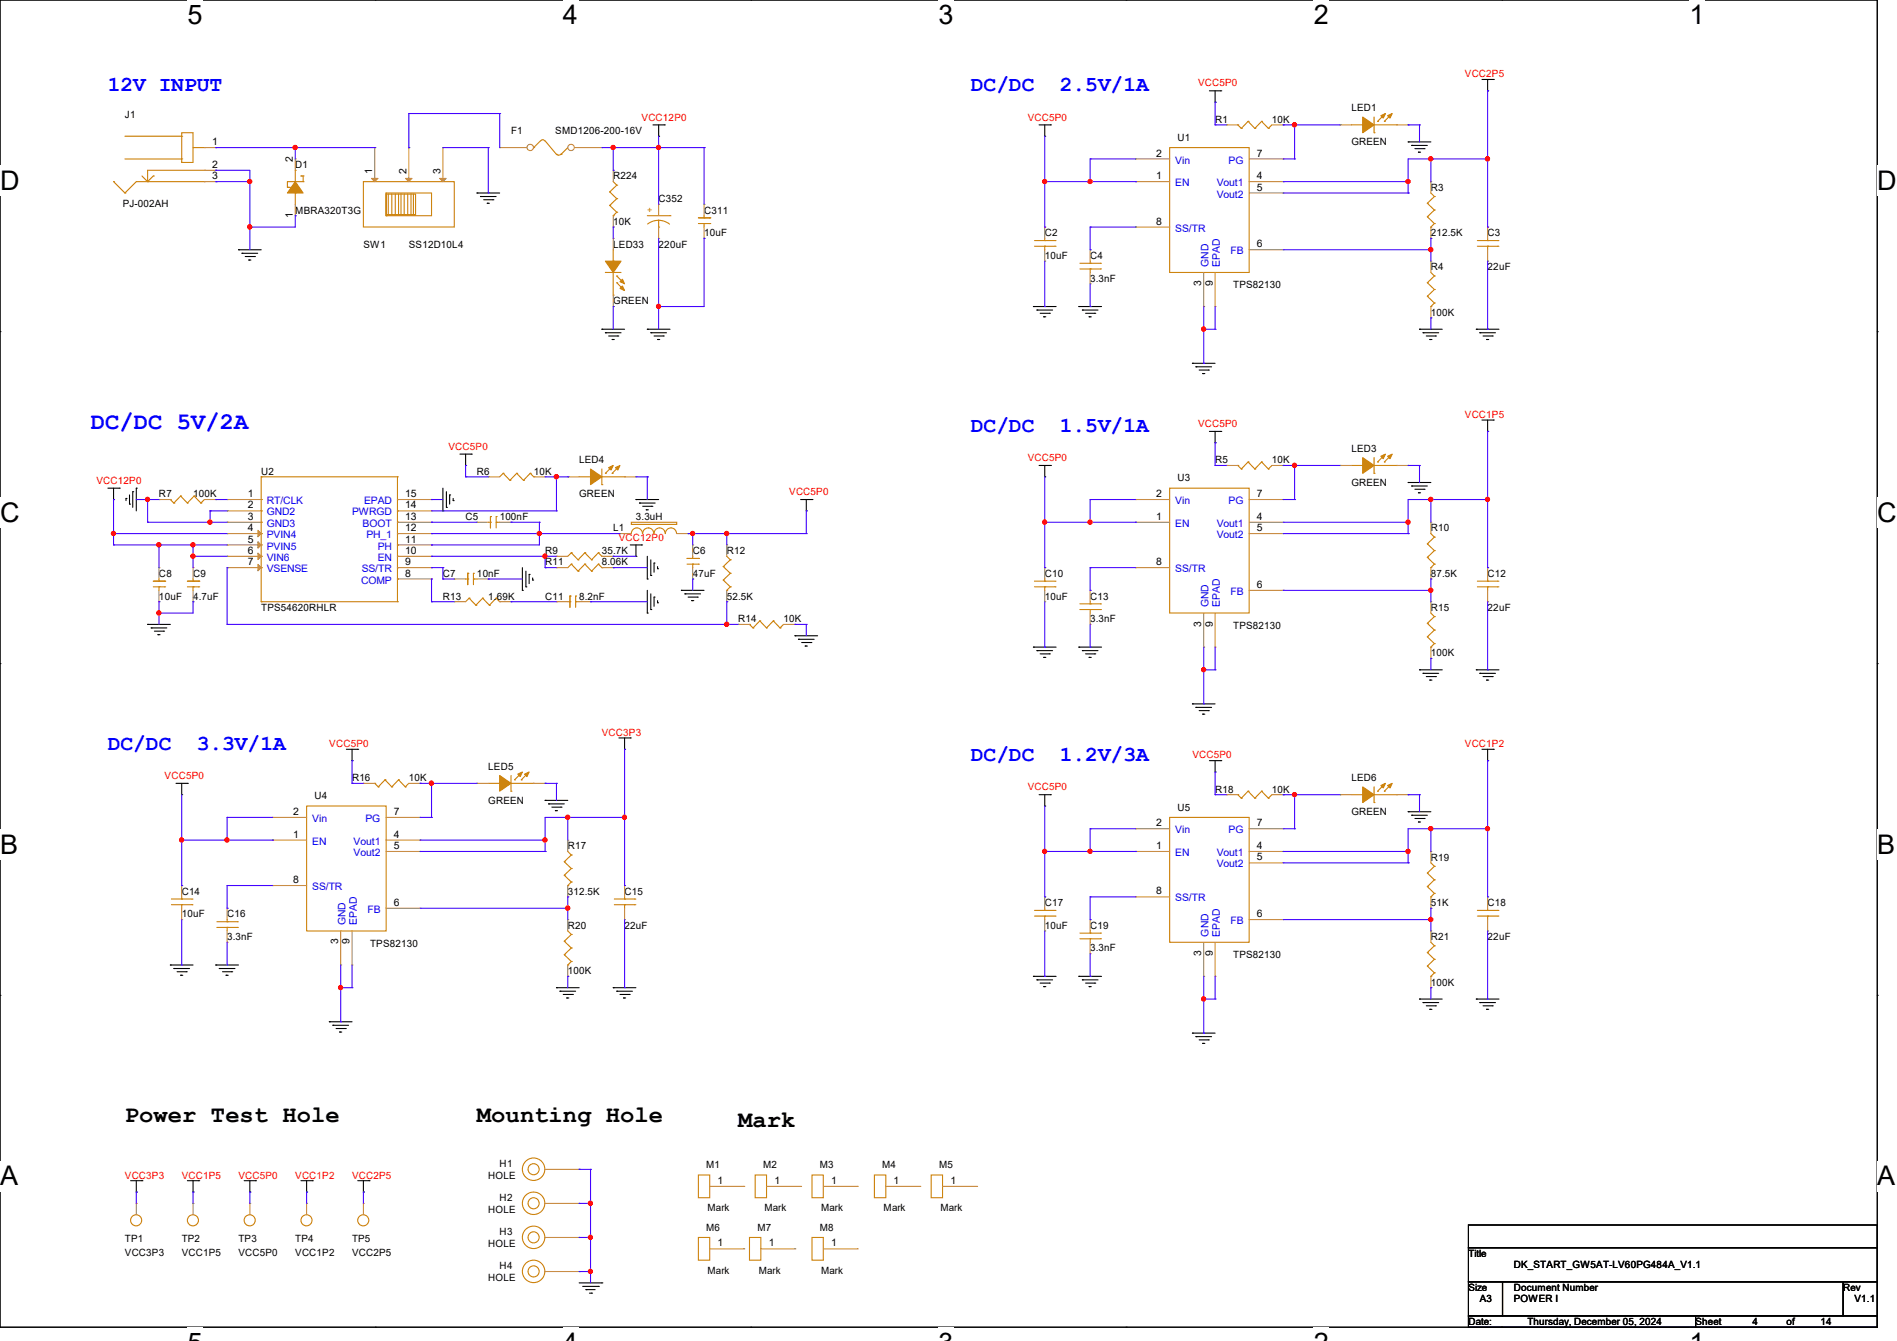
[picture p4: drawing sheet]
<svg xmlns="http://www.w3.org/2000/svg" width="297mm" height="210mm" viewBox="0 0 297 210" stroke-linecap="round" stroke-linejoin="round" font-family="sans-serif">
<defs><g id="words">
<g font-size="4.2">
<text x="29.4" y="3.8">5</text>
<text x="88.1" y="3.8">4</text>
<text x="146.9" y="3.8">3</text>
<text x="205.7" y="3.8">2</text>
<text x="264.5" y="3.8">1</text>
<text x="0" y="29.8">D</text>
<text x="293.9" y="29.8">D</text>
<text x="0" y="81.7">C</text>
<text x="293.9" y="81.7">C</text>
<text x="0" y="133.7">B</text>
<text x="293.9" y="133.7">B</text>
<text x="0" y="185.6">A</text>
<text x="293.9" y="185.6">A</text>
</g>
<text font-size="3.7" fill="#00f" x="14.2" y="67.2">DC/DC 5V/2A</text>
<g font-size="3.7">
<text x="19.6" y="175.6">Power Test Hole</text>
<text x="74.7" y="175.6">Mounting Hole</text>
<text x="115.6" y="176.5">Mark</text>
</g>
<g font-size="3.3" fill="#00f">
<text x="16.9" y="14.3">12V INPUT</text>
<text x="152" y="14.3">DC/DC</text>
<text x="165.9" y="14.3">2.5V/1A</text>
<text x="152" y="67.6">DC/DC</text>
<text x="165.9" y="67.6">1.5V/1A</text>
<text x="16.9" y="117.4">DC/DC</text>
<text x="30.8" y="117.4">3.3V/1A</text>
<text x="152" y="119.2">DC/DC</text>
<text x="165.9" y="119.2">1.2V/3A</text>
</g>
<g font-size="1.6" fill="#f00">
<text x="187.6" y="13.5">VCC5P0</text>
<text x="229.4" y="12.1">VCC2P5</text>
<text x="100.5" y="18.9">VCC12P0</text>
<text x="160.9" y="18.9">VCC5P0</text>
<text x="229.4" y="65.4">VCC1P5</text>
<text x="70.2" y="70.4">VCC5P0</text>
<text x="187.6" y="66.9">VCC5P0</text>
<text x="15.1" y="75.8">VCC12P0</text>
<text x="123.6" y="77.6">VCC5P0</text>
<text x="160.9" y="72.2">VCC5P0</text>
<text x="96.9" y="84.7">VCC12P0</text>
<text x="51.6" y="117">VCC5P0</text>
<text x="94.2" y="115.2">VCC3P3</text>
<text x="186.7" y="118.8">VCC5P0</text>
<text x="229.4" y="117">VCC1P2</text>
<text x="25.8" y="122">VCC5P0</text>
<text x="160.9" y="123.8">VCC5P0</text>
<text x="19.6" y="184.6">VCC3P3</text>
<text x="28.4" y="184.6">VCC1P5</text>
<text x="37.3" y="184.6">VCC5P0</text>
<text x="46.2" y="184.6">VCC1P2</text>
<text x="55.1" y="184.6">VCC2P5</text>
</g>
<g font-size="1.6">
<text x="211.6" y="17.4">LED1</text>
<text x="19.6" y="18.5">J1</text>
<text x="33.2" y="22.7">1</text>
<text x="80" y="21">F1</text>
<text x="86.9" y="21">SMD1206-200-16V</text>
<text x="184.4" y="22.1">U1</text>
<text x="190.2" y="19.2">R1</text>
<text x="199.1" y="19.2">10K</text>
<text x="211.6" y="22.8">GREEN</text>
<text x="33.2" y="26.3">2</text>
<text x="33.2" y="28.1">3</text>
<text x="45.8" y="25.4" transform="rotate(-90 45.8 25.4)">2</text>
<text x="46.2" y="26.3">D1</text>
<text x="58.3" y="27.2" transform="rotate(-90 58.3 27.2)">1</text>
<text x="63.6" y="27.2" transform="rotate(-90 63.6 27.2)">2</text>
<text x="69" y="27.2" transform="rotate(-90 69 27.2)">3</text>
<text x="96" y="28.1">R224</text>
<text x="181" y="28.1">1</text>
<text x="181" y="24.5">2</text>
<text x="196.8" y="28.1">4</text>
<text x="196.8" y="29.8">5</text>
<text x="196.8" y="24.5">7</text>
<text x="224" y="29.9">R3</text>
<text x="19.2" y="32.4">PJ-002AH</text>
<text x="45.8" y="34.1" transform="rotate(-90 45.8 34.1)">1</text>
<text x="46.2" y="33.4">MBRA320T3G</text>
<text x="96" y="35.2">10K</text>
<text x="103.1" y="31.7">C352</text>
<text x="110.2" y="33.4">C311</text>
<text x="181" y="35.2">8</text>
<text x="56.9" y="38.8">SW1</text>
<text x="64" y="38.8">SS12D10L4</text>
<text x="96" y="38.8">LED33</text>
<text x="103.1" y="38.8">220uF</text>
<text x="110.2" y="37">10uF</text>
<text x="163.6" y="37">C2</text>
<text x="163.6" y="40.6">10uF</text>
<text x="170.7" y="40.6">C4</text>
<text x="196.8" y="38.7">6</text>
<text x="224" y="37">212.5K</text>
<text x="232.9" y="37">C3</text>
<text x="96" y="47.7">GREEN</text>
<text x="170.7" y="44.1">3.3nF</text>
<text x="188.1" y="44.8" transform="rotate(-90 188.1 44.8)">3</text>
<text x="189.9" y="44.8" transform="rotate(-90 189.9 44.8)">9</text>
<text x="193.1" y="45.2">TPS82130</text>
<text x="224" y="42.3">R4</text>
<text x="232.9" y="42.3">22uF</text>
<text x="224" y="49.4">100K</text>
<text x="211.6" y="70.8">LED3</text>
<text x="24.9" y="77.9">R7</text>
<text x="30.2" y="77.9">100K</text>
<text x="38.8" y="77.9">1</text>
<text x="40.9" y="74.3">U2</text>
<text x="63.5" y="77.9">15</text>
<text x="74.7" y="74.3">R6</text>
<text x="83.6" y="74.3">10K</text>
<text x="90.7" y="72.6">LED4</text>
<text x="90.7" y="77.9">GREEN</text>
<text x="181" y="77.9">2</text>
<text x="184.4" y="75.4">U3</text>
<text x="190.2" y="72.6">R5</text>
<text x="196.8" y="77.9">7</text>
<text x="199.1" y="72.6">10K</text>
<text x="211.6" y="76.1">GREEN</text>
<text x="38.8" y="79.6">2</text>
<text x="38.8" y="81.4">3</text>
<text x="38.8" y="83.2">4</text>
<text x="63.5" y="83.2">12</text>
<text x="63.5" y="81.4">13</text>
<text x="63.5" y="79.6">14</text>
<text x="72.9" y="81.4">C5</text>
<text x="78.2" y="81.4">100nF</text>
<text x="96" y="83.2">L1</text>
<text x="99.6" y="81.4">3.3uH</text>
<text x="181" y="81.4">1</text>
<text x="196.8" y="81.4">4</text>
<text x="196.8" y="83.2">5</text>
<text x="224" y="83.2">R10</text>
<text x="38.8" y="85">5</text>
<text x="38.8" y="86.7">6</text>
<text x="38.8" y="88.5">7</text>
<text x="63.5" y="88.5">9</text>
<text x="63.5" y="86.7">10</text>
<text x="63.5" y="85">11</text>
<text x="85.3" y="88.6">R11</text>
<text x="85.3" y="86.8">R9</text>
<text x="94.2" y="88.6">8.06K</text>
<text x="94.2" y="86.8">35.7K</text>
<text x="108.5" y="86.8">C6</text>
<text x="113.8" y="86.8">R12</text>
<text x="181" y="88.5">8</text>
<text x="24.9" y="90.3">C8</text>
<text x="24.9" y="93.9">10uF</text>
<text x="30.2" y="90.3">C9</text>
<text x="30.2" y="93.9">4.7uF</text>
<text x="40.9" y="95.7">TPS54620RHLR</text>
<text x="63.5" y="90.3">8</text>
<text x="69.3" y="93.9">R13</text>
<text x="69.3" y="90.3">C7</text>
<text x="74.7" y="90.3">10nF</text>
<text x="76.4" y="93.9">1.69K</text>
<text x="85.3" y="93.9">C11</text>
<text x="90.7" y="93.9">8.2nF</text>
<text x="108.5" y="90.3">47uF</text>
<text x="113.8" y="93.9">52.5K</text>
<text x="163.6" y="90.3">C10</text>
<text x="163.6" y="93.9">10uF</text>
<text x="170.7" y="93.9">C13</text>
<text x="196.8" y="92.1">6</text>
<text x="224" y="95.7">R15</text>
<text x="224" y="90.3">87.5K</text>
<text x="232.9" y="90.3">C12</text>
<text x="232.9" y="95.7">22uF</text>
<text x="115.6" y="97.4">R14</text>
<text x="122.7" y="97.4">10K</text>
<text x="170.7" y="97.4">3.3nF</text>
<text x="188.1" y="98.1" transform="rotate(-90 188.1 98.1)">3</text>
<text x="189.9" y="98.1" transform="rotate(-90 189.9 98.1)">9</text>
<text x="193.1" y="98.5">TPS82130</text>
<text x="224" y="102.8">100K</text>
<text x="49.2" y="125.2">U4</text>
<text x="55.1" y="122.3">R16</text>
<text x="64" y="122.3">10K</text>
<text x="76.5" y="120.6">LED5</text>
<text x="76.5" y="125.9">GREEN</text>
<text x="190.2" y="124.1">R18</text>
<text x="199.1" y="124.1">10K</text>
<text x="211.6" y="122.3">LED6</text>
<text x="45.9" y="131.2">1</text>
<text x="45.9" y="127.6">2</text>
<text x="61.7" y="131.2">4</text>
<text x="61.7" y="127.6">7</text>
<text x="181" y="129.4">2</text>
<text x="184.4" y="127">U5</text>
<text x="196.8" y="129.4">7</text>
<text x="211.6" y="127.7">GREEN</text>
<text x="61.7" y="133">5</text>
<text x="88.9" y="133">R17</text>
<text x="181" y="133">1</text>
<text x="196.8" y="133">4</text>
<text x="196.8" y="134.7">5</text>
<text x="224" y="134.8">R19</text>
<text x="28.4" y="140.1">C14</text>
<text x="28.4" y="143.7">10uF</text>
<text x="35.6" y="143.7">C16</text>
<text x="45.9" y="138.3">8</text>
<text x="61.7" y="141.9">6</text>
<text x="88.9" y="140.1">312.5K</text>
<text x="97.8" y="140.1">C15</text>
<text x="163.6" y="141.9">C17</text>
<text x="181" y="140.1">8</text>
<text x="196.8" y="143.6">6</text>
<text x="224" y="141.9">51K</text>
<text x="232.9" y="141.9">C18</text>
<text x="35.6" y="147.2">3.3nF</text>
<text x="53" y="147.9" transform="rotate(-90 53 147.9)">3</text>
<text x="54.7" y="147.9" transform="rotate(-90 54.7 147.9)">9</text>
<text x="58" y="148.3">TPS82130</text>
<text x="88.9" y="145.5">R20</text>
<text x="97.8" y="145.5">22uF</text>
<text x="163.6" y="145.5">10uF</text>
<text x="170.7" y="145.5">C19</text>
<text x="170.7" y="149">3.3nF</text>
<text x="188.1" y="149.7" transform="rotate(-90 188.1 149.7)">3</text>
<text x="189.9" y="149.7" transform="rotate(-90 189.9 149.7)">9</text>
<text x="224" y="147.2">R21</text>
<text x="232.9" y="147.2">22uF</text>
<text x="88.9" y="152.6">100K</text>
<text x="193.1" y="150.1">TPS82130</text>
<text x="224" y="154.3">100K</text>
<text x="76.5" y="184.6">HOLE</text>
<text x="78.2" y="182.8">H1</text>
<text x="110.6" y="183">M1</text>
<text x="112.4" y="185.4">1</text>
<text x="119.5" y="183">M2</text>
<text x="121.2" y="185.4">1</text>
<text x="128.4" y="183">M3</text>
<text x="130.1" y="185.4">1</text>
<text x="138.1" y="183">M4</text>
<text x="139.9" y="185.4">1</text>
<text x="147" y="183">M5</text>
<text x="148.8" y="185.4">1</text>
<text x="76.5" y="189.9">HOLE</text>
<text x="78.2" y="188.1">H2</text>
<text x="110.8" y="189.7">Mark</text>
<text x="119.7" y="189.7">Mark</text>
<text x="128.6" y="189.7">Mark</text>
<text x="138.3" y="189.7">Mark</text>
<text x="147.2" y="189.7">Mark</text>
<text x="19.6" y="194.5">TP1</text>
<text x="19.6" y="196.7">VCC3P3</text>
<text x="28.4" y="194.5">TP2</text>
<text x="28.4" y="196.7">VCC1P5</text>
<text x="37.3" y="194.5">TP3</text>
<text x="37.3" y="196.7">VCC5P0</text>
<text x="46.2" y="194.5">TP4</text>
<text x="46.2" y="196.7">VCC1P2</text>
<text x="55.1" y="194.5">TP5</text>
<text x="55.1" y="196.7">VCC2P5</text>
<text x="76.5" y="195.2">HOLE</text>
<text x="78.2" y="193.5">H3</text>
<text x="110.6" y="192.7">M6</text>
<text x="112.4" y="195.2">1</text>
<text x="118.6" y="192.7">M7</text>
<text x="120.4" y="195.2">1</text>
<text x="128.4" y="192.7">M8</text>
<text x="130.1" y="195.2">1</text>
<text x="229.9" y="196.8">Title</text>
<text x="76.5" y="200.6">HOLE</text>
<text x="78.2" y="198.8">H4</text>
<text x="110.8" y="199.5">Mark</text>
<text x="118.8" y="199.5">Mark</text>
<text x="128.6" y="199.5">Mark</text>
<text x="229.9" y="202.2">Size</text>
<text x="231.7" y="204">A3</text>
<text x="237" y="202.2">Document Number</text>
<text x="237" y="204">POWER I</text>
<text x="237" y="198.6">DK_START_GW5AT-LV60PG484A_V1.1</text>
<text x="288.6" y="202.2">Rev</text>
<text x="290.4" y="204">V1.1</text>
<text x="229.9" y="207.5">Date:</text>
<text x="239.1" y="207.5">Thursday, December 05, 2024</text>
<text x="265.5" y="207.5">Sheet</text>
<text x="274.4" y="207.5">4</text>
<text x="279.7" y="207.5">of</text>
<text x="285" y="207.5">14</text>
</g>
<g font-size="1.6" fill="#00c">
<text x="184" y="29.2">EN</text>
<text x="184" y="25.6">Vin</text>
<text x="190.5" y="29.2">Vout1</text>
<text x="192.4" y="25.6">PG</text>
<text x="190.5" y="30.9">Vout2</text>
<text x="184" y="36.3">SS/TR</text>
<text x="189.2" y="41.8" transform="rotate(-90 189.2 41.8)">GND</text>
<text x="191" y="41.8" transform="rotate(-90 191 41.8)">EPAD</text>
<text x="192.7" y="39.8">FB</text>
<text x="41.8" y="79">RT/CLK</text>
<text x="41.8" y="80.7">GND2</text>
<text x="41.8" y="82.5">GND3</text>
<text x="55.1" y="80.7">PWRGD</text>
<text x="56.8" y="82.5">BOOT</text>
<text x="57" y="79">EPAD</text>
<text x="184" y="82.5">EN</text>
<text x="184" y="79">Vin</text>
<text x="190.5" y="82.5">Vout1</text>
<text x="192.4" y="79">PG</text>
<text x="41.8" y="84.3">PVIN4</text>
<text x="41.8" y="86.1">PVIN5</text>
<text x="41.8" y="87.8">VIN6</text>
<text x="41.8" y="89.6">VSENSE</text>
<text x="56.6" y="89.6">SS/TR</text>
<text x="57.4" y="84.3">PH_1</text>
<text x="59.1" y="87.8">EN</text>
<text x="59.1" y="86.1">PH</text>
<text x="184" y="89.6">SS/TR</text>
<text x="190.5" y="84.3">Vout2</text>
<text x="56.6" y="91.4">COMP</text>
<text x="189.2" y="95.1" transform="rotate(-90 189.2 95.1)">GND</text>
<text x="191" y="95.1" transform="rotate(-90 191 95.1)">EPAD</text>
<text x="192.7" y="93.2">FB</text>
<text x="48.9" y="128.7">Vin</text>
<text x="57.2" y="128.7">PG</text>
<text x="184" y="130.5">Vin</text>
<text x="192.4" y="130.5">PG</text>
<text x="48.9" y="132.3">EN</text>
<text x="55.4" y="132.3">Vout1</text>
<text x="55.4" y="134.1">Vout2</text>
<text x="184" y="134.1">EN</text>
<text x="190.5" y="134.1">Vout1</text>
<text x="190.5" y="135.8">Vout2</text>
<text x="48.9" y="139.4">SS/TR</text>
<text x="57.5" y="143">FB</text>
<text x="184" y="141.2">SS/TR</text>
<text x="54.1" y="144.9" transform="rotate(-90 54.1 144.9)">GND</text>
<text x="55.9" y="144.9" transform="rotate(-90 55.9 144.9)">EPAD</text>
<text x="189.2" y="146.7" transform="rotate(-90 189.2 146.7)">GND</text>
<text x="191" y="146.7" transform="rotate(-90 191 146.7)">EPAD</text>
<text x="192.7" y="144.7">FB</text>
</g>
<text font-size="1.4" fill="#cc8006" x="101.3" y="33.3">+</text>
</g></defs>
<path d="M0 0h293.9v207.9h-293.9z" fill="none" stroke="#000" stroke-width=".17"/>
<g fill="#fff">
<path d="M29.4 0h2.3v4.7h-2.3z"/>
<path d="M29.4 207.9h2.3v2.1h-2.3z"/>
</g>
<path d="M58.8 0h.1M58.8 207.9h.1" fill="none" stroke="#000" stroke-width=".17"/>
<g fill="#fff">
<path d="M88.1 0h2.4v4.7h-2.4z"/>
<path d="M88.1 207.9h2.4v2.1h-2.4z"/>
</g>
<path d="M117.6 0h.1M117.6 207.9h.1" fill="none" stroke="#000" stroke-width=".17"/>
<g fill="#fff">
<path d="M146.9 0h2.4v4.7h-2.4z"/>
<path d="M146.9 207.9h2.4v2.1h-2.4z"/>
</g>
<path d="M176.3 0h.1M176.3 207.9h.1" fill="none" stroke="#000" stroke-width=".17"/>
<g fill="#fff">
<path d="M205.7 0h2.4v4.7h-2.4z"/>
<path d="M205.7 207.9h2.4v2.1h-2.4z"/>
</g>
<path d="M235.1 0h.1M235.1 207.9h.1" fill="none" stroke="#000" stroke-width=".17"/>
<g fill="#fff">
<path d="M264.5 0h2.4v4.7h-2.4z"/>
<path d="M264.5 207.9h2.4v2.1h-2.4z"/>
<path d="M0 26h3v4.7h-3z"/>
<path d="M293.9 26h3.1v4.7h-3.1z"/>
<path d="M0 77.9h3v4.7h-3z"/>
<path d="M293.9 77.9h3.1v4.7h-3.1z"/>
</g>
<path d="M0 51.9h.1M293.9 51.9h.1" fill="none" stroke="#000" stroke-width=".17"/>
<g fill="#fff">
<path d="M0 129.9h2.8v4.7h-2.8z"/>
<path d="M293.9 129.9h2.9v4.7h-2.9z"/>
</g>
<path d="M0 103.9h.1M293.9 103.9h.1" fill="none" stroke="#000" stroke-width=".17"/>
<g fill="#fff">
<path d="M0 181.8h2.8v4.8h-2.8z"/>
<path d="M293.8 181.8h3v4.8h-3z"/>
</g>
<g fill="none" stroke="#000" stroke-width=".17">
<path d="M102.2 19.6h1.8M103.1 19.6v1.7M104 19.6h.1M162.7 19.6h1.8M163.6 19.6v1.7M164.5 19.6h.1M189.4 14.2h1.7M190.2 16h.1M190.2 14.2v1.8M191.1 14.2h.1M232 12.4h1.8M232.9 14.2h.1"/>
<path d="M232.9 12.4v1.8M233.8 12.4h.1M37.3 39.1h.1M37.3 39.1h3.6M37.9 39.7h.1M37.9 39.7h2.4M74.7 30.2h.1M74.7 30.2h3.5M75.2 30.8h.1M75.2 30.8h2.5M75.7 31.3h1.5M76.3 31.8h.1"/>
<path d="M76.3 31.8h.3M77.2 31.3h.1M103.1 21.3h.1M163.6 21.3h.1M220.5 22.2h.1M220.5 22.2h3.5M221 22.8h.1M221 22.8h2.5M221.5 23.3h1.5M222.1 23.8h.1M222.1 23.8h.3M223 23.3h.1"/>
<path d="M38.4 40.2h1.4M38.9 40.7h.1M38.9 40.7h.4M39.8 40.2h.1M94.2 51.6h.1M94.2 51.6h3.6M94.8 52.1h.1M94.8 52.1h2.4M95.3 52.6h1.4M95.8 53.2h.1M95.8 53.2h.4M96.7 52.6h.1"/>
<path d="M101.3 51.6h.1M101.3 51.6h3.6M101.9 52.1h.1M101.9 52.1h2.5M102.4 52.6h1.4M103 53.2h.1M103 53.2h.3M103.8 52.6h.1M161.8 48h.1M161.8 48h3.6M162.3 48.6h.1M162.3 48.6h2.5"/>
<path d="M162.9 49.1h1.4M163.4 49.6h.1M163.4 49.6h.3M164.3 49.1h.1M168.9 48h.1M168.9 48h3.6M169.5 48.6h.1M169.5 48.6h2.4M170 49.1h1.4M170.5 49.6h.1M170.5 49.6h.4M171.4 49.1h.1"/>
<path d="M186.7 56.9h.1M186.7 56.9h3.5M187.2 57.4h.1M187.2 57.4h2.5M187.7 58h1.5M188.3 58.5h.1M188.3 58.5h.3M189.2 58h.1M222.2 51.6h.1M222.2 51.6h3.6M222.8 52.1h.1M222.8 52.1h2.5"/>
<path d="M223.3 52.6h1.4M223.9 53.2h.1M223.9 53.2h.3M224.7 52.6h.1M231.1 51.6h.1M231.1 51.6h3.6M231.7 52.1h.1M231.7 52.1h2.4M232.2 52.6h1.4M232.7 53.2h.1M232.7 53.2h.4M233.6 52.6h.1"/>
<path d="M16.9 76.5h1.8M17.8 78.2h.1M17.8 76.5v1.7M18.7 76.5h.1M19.7 78.1h.1M19.7 78.1v.3M20.3 79h.1M20.3 77.5v1.5M20.8 77h.1M20.8 77v2.5M21.3 76.5h.1M21.3 76.5v3.5"/>
<path d="M69.3 76.5v3.5M69.9 79.5h.1M69.9 77v2.5M70.4 77.5h.1M70.4 77.5v1.5M71 78.4h.1M71 78.1v.3M72 71.1h1.8M72.9 72.9h.1M72.9 71.1v1.8M73.8 71.1h.1M99.6 78.2h.1"/>
<path d="M99.6 78.2h3.5M100.1 78.8h.1M100.1 78.8h2.5M100.6 79.3h1.5M101.2 79.8h.1M101.2 79.8h.3M102.1 79.3h.1M125.3 78.2h1.8M126.2 78.2v1.8M127.1 78.2h.1M162.7 72.9h1.8M163.6 74.7h.1"/>
<path d="M163.6 72.9v1.8M164.5 72.9h.1M189.4 67.6h1.7M190.2 69.3h.1M190.2 67.6v1.7M191.1 67.6h.1M220.5 75.6h.1M220.5 75.6h3.5M221 76.1h.1M221 76.1h2.5M221.5 76.6h1.5M222.1 77.2h.1"/>
<path d="M222.1 77.2h.3M223 76.6h.1M232 65.8h1.8M232.9 67.6h.1M232.9 65.8v1.8M233.8 65.8h.1M23.1 97.8h.1M23.1 97.8h3.6M23.7 98.3h.1M23.7 98.3h2.4M24.2 98.8h1.4M24.7 99.4h.1"/>
<path d="M24.7 99.4h.4M25.6 98.8h.1M69.3 80h.1M81.8 92.5h.1M81.8 88.9v3.6M82.3 91.9h.1M82.3 89.5v2.4M82.8 90h.1M82.8 90v1.4M83.4 90.8h.1M83.4 90.5v.3M98.7 85.3h1.8"/>
<path d="M99.6 87.1h.1M99.6 85.3v1.8M100.5 85.3h.1M101.3 90.7h.1M101.3 96h.1M101.3 87.1v3.6M101.3 92.5v3.5M101.9 90.1h.1M101.9 95.5h.1M101.9 87.7v2.4M101.9 93v2.5M102.4 88.2h.1"/>
<path d="M102.4 93.5h.1M102.4 88.2v1.4M102.4 93.5v1.5M103 89.1h.1M103 94.4h.1M103 88.7v.4M103 94.1v.3M106.7 92.5h.1M106.7 92.5h3.5M107.2 93h.1M107.2 93h2.5M107.7 93.5h1.5"/>
<path d="M108.3 94.1h.1M108.3 94.1h.3M109.2 93.5h.1M124.5 99.6h.1M124.5 99.6h3.5M126.2 80h.1M54.2 117.3h1.8M55.1 119.1h.1M55.1 117.3v1.8M56 117.3h.1M96.9 115.6h1.8M97.8 117.3h.1"/>
<path d="M97.8 115.6v1.7M98.7 115.6h.1M125 100.1h.1M125 100.1h2.5M125.5 100.6h1.5M126.1 101.2h.1M126.1 101.2h.3M127 100.6h.1M161.8 101.3h.1M161.8 101.3h3.6M162.3 101.9h.1M162.3 101.9h2.5"/>
<path d="M162.9 102.4h1.4M163.4 103h.1M163.4 103h.3M164.3 102.4h.1M168.9 101.3h.1M168.9 101.3h3.6M169.5 101.9h.1M169.5 101.9h2.4M170 102.4h1.4M170.5 103h.1M170.5 103h.4M171.4 102.4h.1"/>
<path d="M186.7 110.2h.1M186.7 110.2h3.5M187.2 110.8h.1M187.2 110.8h2.5M187.7 111.3h1.5M188.3 111.8h.1M188.3 111.8h.3M189.2 111.3h.1M189.4 119.1h1.7M190.2 119.1v1.8M191.1 119.1h.1M222.2 104.9h.1"/>
<path d="M222.2 104.9h3.6M222.8 105.5h.1M222.8 105.5h2.5M223.3 106h1.4M223.9 106.5h.1M223.9 106.5h.3M224.7 106h.1M231.1 104.9h.1M231.1 104.9h3.6M231.7 105.5h.1M231.7 105.5h2.4M232 117.3h1.8"/>
<path d="M232.2 106h1.4M232.7 106.5h.1M232.7 106.5h.4M232.9 119.1h.1M232.9 117.3v1.8M233.6 106h.1M233.8 117.3h.1M27.6 122.7h1.7M28.4 124.5h.1M28.4 122.7v1.8M29.3 122.7h.1M85.3 125.3h.1"/>
<path d="M85.3 125.3h3.6M85.9 125.9h.1M85.9 125.9h2.4M86.4 126.4h1.4M87 127h.1M87 127h.3M87.8 126.4h.1M162.7 124.5h1.8M163.6 126.2h.1M163.6 124.5v1.7M164.5 124.5h.1M190.2 120.9h.1"/>
<path d="M220.5 127.1h.1M220.5 127.1h3.5M221 127.7h.1M221 127.7h2.5M221.5 128.2h1.5M222.1 128.7h.1M222.1 128.7h.3M223 128.2h.1M0 155.9h.1M26.7 151.1h.1M26.7 151.1h3.5M27.2 151.7h.1"/>
<path d="M27.2 151.7h2.5M27.7 152.2h1.5M28.3 152.7h.1M28.3 152.7h.3M29.2 152.2h.1M33.8 151.1h.1M33.8 151.1h3.5M34.3 151.7h.1M34.3 151.7h2.5M34.8 152.2h1.5M35.4 152.7h.1M35.4 152.7h.3"/>
<path d="M36.3 152.2h.1M87.1 154.7h.1M87.1 154.7h3.6M87.7 155.2h.1M87.7 155.2h2.4M88.2 155.7h1.4M88.7 156.3h.1M88.7 156.3h.4M89.6 155.7h.1M96 154.7h.1M96 154.7h3.6M96.6 155.2h.1"/>
<path d="M96.6 155.2h2.4M97.1 155.7h1.4M97.6 156.3h.1M97.6 156.3h.4M98.5 155.7h.1M161.8 152.9h.1M161.8 152.9h3.6M162.3 153.5h.1M162.3 153.5h2.5M162.9 154h1.4M163.4 154.5h.1M163.4 154.5h.3"/>
<path d="M164.3 154h.1M168.9 152.9h.1M168.9 152.9h3.6M169.5 153.5h.1M169.5 153.5h2.4M170 154h1.4M170.5 154.5h.1M170.5 154.5h.4M171.4 154h.1M222.2 156.5h.1M222.2 156.5h3.6M222.8 157h.1"/>
<path d="M222.8 157h2.5M223.3 157.5h1.4M223.9 158.1h.1M223.9 158.1h.3M224.7 157.5h.1M231.1 156.5h.1M231.1 156.5h3.6M231.7 157h.1M231.7 157h2.4M232.2 157.5h1.4M232.7 158.1h.1M232.7 158.1h.4"/>
<path d="M233.6 157.5h.1M293.9 155.9h.1M51.6 160h.1M51.6 160h3.5M52.1 160.6h.1M52.1 160.6h2.5M52.6 161.1h1.5M53.2 161.6h.1M53.2 161.6h.3M54.1 161.1h.1M186.7 161.8h.1M186.7 161.8h3.5"/>
<path d="M187.2 162.3h.1M187.2 162.3h2.5M187.7 162.9h1.5M188.3 163.4h.1M188.3 163.4h.3M189.2 162.9h.1M20.4 184.9h1.8M21.3 186.7h.1M21.3 184.9v1.8M22.2 184.9h.1M29.3 184.9h1.8M30.2 186.7h.1"/>
<path d="M30.2 184.9v1.8M31.1 184.9h.1M38.2 184.9h1.8M39.1 186.7h.1M39.1 184.9v1.8M40 184.9h.1M47.1 184.9h1.8M48 186.7h.1M48 184.9v1.8M48.9 184.9h.1M56 184.9h1.8M56.9 186.7h.1"/>
<path d="M56.9 184.9v1.8M57.8 184.9h.1M229.9 191.9h64v3.5h-64zM229.9 195.4h64v5.3h-64zM90.7 200.9h3.5M91.2 201.5h2.5M91.7 202h.1M91.7 202h1.5M92.3 202.5h.3M92.6 202.5h.1M93.7 201.5h.1M94.2 200.9h.1"/>
<path d="M229.9 200.7h5.3v5.4h-5.3zM229.9 206.1h35.6v1.8h-35.6zM235.2 200.7h53.4v5.4h-53.4zM265.5 206.1h28.4v1.8h-28.4zM288.6 200.7h5.3v5.4h-5.3z"/>
</g>
<g fill="none" stroke="#cc8006" stroke-width=".17">
<path d="M211.6 19.6h1.8M213.4 19.6h.1M215.1 18.3v2.5M215.1 19.6h3.6M215.7 19h.1M216.7 19h.1M216.7 17.9l-1 1.1M217.8 17.9l-1.1 1.1M218.7 19.6h.1M17.8 28.4h.1M17.8 28.4l1.8 1.8M19.6 30.2h.1"/>
<path d="M19.6 21.3h8.8M19.6 24.9h8.8M22.2 27.6l.9 .8M23.1 28.4h.1M24 27.6h.1M24 27.6l-.9 .8M28.4 20.8h1.8v4.6h-1.8zM28.4 21.3h.1M28.4 24.9h.1M30.2 23.1h1.8M32 23.1h.1M32 26.7h.1"/>
<path d="M32 28.4h.1M32 26.7h-8.9v1.7M32 28.4h-10.7l-1.7 1.8M83.6 23.1h.1M84.6 22.1l-1 1M84.7 22.1l.3-.2 .3 .2M85.3 22.1l1.8 2.1M87.1 24.2h.1M87.8 24.2a.51 .51 0 0 1-.7 0M87.8 24.2h.1M88.9 23.1l-1.1 1.1M95.5 30.1h.1"/>
<path d="M95.5 32.2h.1M95.5 30.1l1.1 1M95.5 32.2l1.1 1M96 33.8h.1M96 28.4l.6 .6M96.6 29h.1M96.6 31.1h.1M96.6 33.2h.1M96.6 29l-1.1 1.1M96.6 31.1l-1.1 1.1M96.6 33.2l-.6 .6M215.1 20.8h.1"/>
<path d="M231.3 38.6h3.2M231.3 37.7h3.2M232.9 37.7h.1M232.9 38.6h.1M232.9 37.3v.4M232.9 38.6v.5M234.5 38.6h.1M234.5 37.7h.1M78.8 74.1h.1M78.8 74.1l-.6 .6M78.8 74.1l1 1.1M79.8 75.2h.1"/>
<path d="M80.9 74.1h.1M80.9 74.1l-1.1 1.1M80.9 74.1l1.1 1.1M82 75.2h.1M83 74.1h.1M83 74.1l-1 1.1M83 74.1l.6 .6M83.6 74.7h.1M24 91.9h1.8M24 91h1.8M24.9 91h.1M24.9 91.9h.1"/>
<path d="M24.9 90.7v.3M24.9 91.9v.6M25.8 91.9h.1M25.8 91h.1M89.5 88.3h.1M89.5 88.3l-.6 .6M89.5 88.3l1 1.2M90.5 89.5h.1M91.6 88.3h.1M91.6 88.3l-1.1 1.2M91.6 88.3l1 1.2M92.6 89.5h.1"/>
<path d="M93.7 88.3h.1M93.7 88.3l-1.1 1.2M93.7 88.3l.5 .6M94.2 88.9h.1M98.8 81.8h7.2v.3h-7.2zM100.6 83.6a.87 .87 0 0 0-.9-.9 .87 .87 0 0 0-.9 .9M102.4 83.6a.87 .87 0 0 0-.9-.9 .87 .87 0 0 0-.9 .9M104.1 83.6a.87 .87 0 0 0-.8-.9 .87 .87 0 0 0-.9 .9M105.9 83.6a.87 .87 0 0 0-.8-.9 .87 .87 0 0 0-.9 .9M231.3 91.9h3.2M231.3 91h3.2M232.9 91h.1"/>
<path d="M232.9 91.9h.1M232.9 90.7v.3M232.9 91.9v.6M234.5 91.9h.1M234.5 91h.1M183.1 128h12.5v19.6h-12.5zM223.5 136.7h.1M223.5 138.9h.1M223.5 136.7l1.1 1.1M223.5 138.9l1.1 1M224 135.1l.6 .6M224.6 135.7h.1"/>
<path d="M224.6 137.8h.1M224.6 139.9h.1M224.6 135.7l-1.1 1M224.6 137.8l-1.1 1.1M224.6 139.9l-.6 .6M26.8 141.7h3.3M26.8 140.8h3.3M28.4 140.8h.1M28.4 141.7h.1M28.4 140.5v.3M28.4 141.7v.5M30.1 141.7h.1"/>
<path d="M30.1 140.8h.1M223.5 149.2h.1M223.5 151.3h.1M223.5 149.2l1.1 1M223.5 151.3l1.1 1.1M224 152.9h.1M224 140.5h.1M224 147.6l.6 .5M224.6 148.1h.1M224.6 150.2h.1M224.6 152.4h.1M224.6 148.1l-1.1 1.1"/>
<path d="M224.6 150.2l-1.1 1.1M224.6 152.4l-.6 .5M117.3 193.8h1.8v3.6h-1.8zM127.1 193.8h1.8v3.6h-1.8zM145.8 184h1.8v3.6h-1.8z"/>
<circle cx="21.3" cy="191.1" r=".87"/>
<circle cx="30.2" cy="191.1" r=".87"/>
</g>
<g fill="none" stroke="#a84" stroke-width=".17">
<path d="M209.8 19.6h.1M209.8 19.6h1.8M218.7 19.6h1.8M220.5 19.6h.1M32 23.1h1.8M32 26.7h1.8M32 28.4h1.8M33.8 23.1h.1M33.8 26.7h.1M33.8 28.4h.1M96 26.7h.1M96 35.6h.1"/>
<path d="M96 26.7v1.7M96 33.8v1.8M232.9 35.6h.1M232.9 35.6v1.7M232.9 39.1v1.8M232.9 40.9h.1M76.5 74.7h.1M76.5 74.7h1.7M83.6 74.7h1.7M85.3 74.7h.1M24.9 88.9h.1M24.9 94.2h.1"/>
<path d="M24.9 88.9v1.8M24.9 92.5v1.7M87.1 88.9h.1M87.1 88.9h1.8M94.2 88.9h1.8M96 88.9h.1M97.1 83.6h.1M97.1 83.6h1.7M106 83.6h1.7M107.7 83.6h.1M232.9 88.9h.1M232.9 94.2h.1"/>
<path d="M232.9 88.9v1.8M232.9 92.5v1.7M28.4 138.7h.1M28.4 138.7v1.8M177.8 133.3h.1M177.8 129.8h.1M177.8 133.3h5.3M177.8 129.8h5.3M195.6 133.3h5.3M195.6 129.8h5.3M195.6 135.1h5.3M200.9 133.3h.1"/>
<path d="M200.9 135.1h.1M200.9 129.8h.1M224 133.3h.1M224 133.3v1.8M28.4 144h.1M28.4 142.2v1.8M177.8 140.5h.1M177.8 140.5h5.3M188.5 152.9h.1M188.5 147.6v5.3M190.2 152.9h.1M190.2 147.6v5.3"/>
<path d="M195.6 144h5.3M200.9 144h.1M224 145.8h.1M224 154.7h.1M224 142.2h.1M224 140.5v1.7M224 145.8v1.8M224 152.9v1.8M21.3 188.5h.1M21.3 188.5v1.7M30.2 188.5h.1M30.2 188.5v1.7"/>
<path d="M119.1 195.6h5.4M124.5 195.6h.1M128.9 195.6h5.3M134.2 195.6h.1M147.6 185.8h5.3M152.9 185.8h.1"/>
</g>
<g fill="#cc8006" stroke="#cc8006" stroke-width=".17">
<path d="M213.4 18.3l1.7 1.3-1.7 1.2z" fill-rule="evenodd"/>
<path d="M217.3 18.1l.7-.3-.4 .7z" fill-rule="evenodd"/>
<path d="M216.2 18.1l.7-.3-.3 .7z" fill-rule="evenodd"/>
</g>
<circle cx="89.4" cy="23.1" r=".5" fill="#fff" stroke="#a84" stroke-width=".17"/>
<path d="M90 23.1h4.2M94.2 23.1h.1" fill="none" stroke="#a84" stroke-width=".17"/>
<circle cx="83" cy="23.1" r=".5" fill="#fff" stroke="#a84" stroke-width=".17"/>
<g fill="none" stroke="#a84" stroke-width=".17">
<path d="M192 19.6h.1M192 19.6h1.8M199.1 19.6h1.8M200.9 19.6h.1M46.2 33.8h.1M46.2 24.9h.1M46.2 24.9v1.8M46.2 32v1.8M58.7 23.1h.1M58.7 23.1v5.3M64 23.1h.1M64 23.1v5.3"/>
<path d="M69.3 23.1h.1M69.3 23.1v5.3M78.2 23.1h.1M78.2 23.1h4.3M96 37.3h.1M96 37.3v1.8M103.1 32h.1M103.1 37.3h.1M103.1 32v1.8M103.1 35.6v1.7M110.2 32h.1M110.2 37.3h.1"/>
<path d="M110.2 32v1.8M110.2 35.6v1.7M163.6 35.6h.1M163.6 35.6v1.7M163.6 39.1v1.8M170.7 39.1h.1M170.7 39.1v1.8M177.8 28.4h.1M177.8 24.9h.1M177.8 35.6h.1M177.8 28.4h5.3M177.8 24.9h5.3"/>
<path d="M177.8 35.6h5.3M195.6 28.4h5.3M195.6 24.9h5.3M195.6 30.2h5.3M195.6 39.1h5.3M200.9 28.4h.1M200.9 30.2h.1M200.9 39.1h.1M200.9 24.9h.1M224 28.4h.1M224 37.3h.1M224 28.4v1.8"/>
<path d="M224 35.6v1.7M96 48h.1M96 46.2v1.8M163.6 40.9h.1M170.7 44.4h.1M170.7 42.7v1.7M188.5 48h.1M188.5 42.7v5.3M190.2 48h.1M190.2 42.7v5.3M224 40.9h.1M224 49.8h.1"/>
<path d="M224 40.9v1.8M224 48v1.8M24.9 78.2h.1M24.9 78.2h1.8M32 78.2h1.8M33.8 78.2h.1M35.6 78.2h.1M35.6 78.2h5.3M62.2 78.2h5.4M67.6 78.2h.1M88.9 74.7h.1M88.9 74.7h1.8"/>
<path d="M97.8 74.7h1.8M99.6 74.7h.1M177.8 78.2h.1M177.8 78.2h5.3M192 72.9h.1M192 72.9h1.8M195.6 78.2h5.3M199.1 72.9h1.8M200.9 78.2h.1M200.9 72.9h.1M209.8 72.9h.1M209.8 72.9h1.8"/>
<path d="M218.7 72.9h1.8M220.5 72.9h.1M30.2 88.9h.1M30.2 94.2h.1M30.2 88.9v1.8M30.2 92.5v1.7M35.6 80h.1M35.6 81.8h.1M35.6 83.6h.1M35.6 85.3h.1M35.6 87.1h.1M35.6 88.9h.1"/>
<path d="M35.6 80h5.3M35.6 81.8h5.3M35.6 83.6h5.3M35.6 85.3h5.3M35.6 87.1h5.3M35.6 88.9h5.3M62.2 80h5.4M62.2 81.8h5.4M62.2 83.6h5.4M62.2 85.3h5.4M62.2 87.1h5.4M62.2 88.9h5.4"/>
<path d="M62.2 90.7h5.4M67.6 90.7h.1M67.6 88.9h.1M67.6 87.1h.1M67.6 85.3h.1M67.6 83.6h.1M67.6 81.8h.1M67.6 80h.1M71.1 94.2h.1M71.1 90.7h.1M71.1 90.7h1.8M71.1 94.2h1.8"/>
<path d="M74.7 81.8h.1M74.7 81.8h1.8M74.7 90.7h1.8M76.5 90.7h.1M78.2 81.8h1.8M78.2 94.2h1.8M80 81.8h.1M80 94.2h.1M87.1 87.1h.1M87.1 94.2h.1M87.1 87.1h1.8M87.1 94.2h1.8"/>
<path d="M90.7 94.2h1.8M92.5 94.2h.1M94.2 87.1h1.8M96 87.1h.1M108.5 85.3h.1M108.5 90.7h.1M108.5 85.3v1.8M108.5 88.9v1.8M113.8 85.3h.1M113.8 94.2h.1M113.8 85.3v1.8M113.8 92.5v1.7"/>
<path d="M115.6 97.8h.1M115.6 97.8h1.7M122.7 97.8h1.8M124.5 97.8h.1M163.6 88.9h.1M163.6 94.2h.1M163.6 88.9v1.8M163.6 92.5v1.7M170.7 92.5h.1M170.7 97.8h.1M170.7 92.5v1.7M170.7 96v1.8"/>
<path d="M177.8 81.8h.1M177.8 88.9h.1M177.8 81.8h5.3M177.8 88.9h5.3M188.5 96v5.3M190.2 96v5.3M195.6 81.8h5.3M195.6 83.6h5.3M195.6 92.5h5.3M200.9 81.8h.1M200.9 83.6h.1M200.9 92.5h.1"/>
<path d="M224 94.2h.1M224 81.8h.1M224 90.7h.1M224 81.8v1.8M224 88.9v1.8M224 94.2v1.8M188.5 101.3h.1M190.2 101.3h.1M224 103.1h.1M224 101.3v1.8M42.7 131.6h.1M42.7 128h.1"/>
<path d="M42.7 138.7h.1M42.7 131.6h5.3M42.7 128h5.3M42.7 138.7h5.3M56.9 122.7h.1M56.9 122.7h1.8M60.5 131.6h5.3M60.5 128h5.3M60.5 133.3h5.3M64 122.7h1.8M65.8 131.6h.1M65.8 133.3h.1"/>
<path d="M65.8 128h.1M65.8 122.7h.1M74.7 122.7h.1M74.7 122.7h1.8M83.6 122.7h1.7M85.3 122.7h.1M88.9 131.6h.1M88.9 131.6v1.7M88.9 138.7v1.8M97.8 138.7h.1M97.8 138.7v1.8M192 124.5h.1"/>
<path d="M192 124.5h1.8M199.1 124.5h1.8M200.9 124.5h.1M209.8 124.5h.1M209.8 124.5h1.8M218.7 124.5h1.8M220.5 124.5h.1M35.6 142.2h.1M35.6 147.6h.1M35.6 142.2v1.8M35.6 145.8v1.8M53.3 151.1h.1"/>
<path d="M53.3 145.8v5.3M55.1 151.1h.1M55.1 145.8v5.3M60.5 142.2h5.3M65.8 142.2h.1M88.9 144h.1M88.9 152.9h.1M88.9 140.5h.1M88.9 144v1.8M88.9 151.1v1.8M97.8 144h.1M97.8 142.2v1.8"/>
<path d="M163.6 140.5h.1M163.6 145.8h.1M163.6 140.5v1.7M163.6 144v1.8M170.7 144h.1M170.7 149.4h.1M170.7 144v1.8M170.7 147.6v1.8M232.9 140.5h.1M232.9 145.8h.1M232.9 140.5v1.7M232.9 144v1.8"/>
<path d="M39.1 188.5h.1M39.1 188.5v1.7M48 188.5h.1M48 188.5v1.7M56.9 188.5h.1M56.9 188.5v1.7M85.3 183.1h5.4M85.3 199.1h5.4M85.3 193.8h5.4M85.3 188.5h5.4M90.7 183.1h.1M90.7 199.1h.1"/>
<path d="M90.7 193.8h.1M90.7 188.5h.1M111.1 185.8h5.4M111.1 195.6h5.4M116.5 185.8h.1M116.5 195.6h.1M120 185.8h5.3M125.3 185.8h.1M128.9 185.8h5.3M134.2 185.8h.1M138.7 185.8h5.3M144 185.8h.1"/>
</g>
<g fill="none" stroke="#cc8006" stroke-width=".17">
<path d="M193.8 19.6h.1M193.8 19.6l.6 .5M195.4 19h.1M195.4 19l1.1 1.1M195.4 19l-1 1.1M197.5 19h.1M197.5 19l1.1 1.1M197.5 19l-1 1.1M199.1 19.6l-.5 .5M45 29.3h.1M45 29.3h.3M45.3 29.3h.1"/>
<path d="M46.2 30.2h.1M46.2 26.7h.1M46.2 26.7v1.7M46.2 30.2v1.8M47.1 27.6h.1M47.1 27.6h.4M47.5 28.4h.1M47.5 27.6h.1M47.5 28.4h-2.5v.9M47.5 27.6v.8M56.9 28.4h14.2v7.2h-14.2zM60.5 30.2h7.1v3.6h-7.1z"/>
<path d="M60.5 30.4h4.6v3.2h-4.6zM60.5 33.8h.1M60.5 30.2v3.6M60.8 33.6h.1M60.8 30.4v3.2M61.3 33.6h.1M61.3 30.4v3.2M61.9 33.6h.1M61.9 30.4v3.2M62.4 33.6h.1M62.4 30.4v3.2M62.8 33.6h.1"/>
<path d="M62.8 30.4v3.2M63.3 33.6h.1M63.3 30.4v3.2M63.8 33.6h.1M63.8 30.4v3.2M64.3 33.6h.1M64.3 30.4v3.2M64.7 33.6h.1M64.7 30.4v3.2M96 39.1v1.8M101.3 33.8h3.6M103.1 35.6h.1"/>
<path d="M103.1 34.5l1.1 .2 .6 .4M103.1 34.5l-.7 .1-1 .5M103.1 34.5v1.1M104.9 33.8h.1M109.3 35h1.8M109.3 34.1h1.8M110.2 34.1h.1M110.2 35h.1M110.2 33.8v.3M110.2 35v.6M111.1 35h.1M111.1 34.1h.1"/>
<path d="M162 38.6h3.2M162 37.7h3.2M163.6 37.7h.1M163.6 38.6h.1M163.6 37.3v.4M163.6 38.6v.5M165.2 38.6h.1M165.2 37.7h.1M183.1 23.1h12.5v19.6h-12.5zM194.4 20.1h.1M196.5 20.1h.1M198.6 20.1h.1"/>
<path d="M223.5 31.8h.1M223.5 34h.1M223.5 31.8l1.1 1.1M223.5 34l1.1 1M224 35.6h.1M224 30.2l.6 .6M224.6 30.8h.1M224.6 32.9h.1M224.6 35h.1M224.6 30.8l-1.1 1M224.6 32.9l-1.1 1.1M224.6 35l-.6 .6"/>
<path d="M94.8 42.7h.1M94.8 42.7h2.4M96 40.9h.1M96 46.2h.1M96 42.7v3.5M96.6 43.2h.1M96.6 44.3h.1M96.6 43.2l1 1.1M96.6 44.3l1 1M169.1 42.1h3.2M169.1 41.2h3.2M170.7 41.2h.1"/>
<path d="M170.7 42.1h.1M170.7 40.9v.3M170.7 42.1v.6M172.3 42.1h.1M172.3 41.2h.1M223.5 44.3h.1M223.5 46.4h.1M223.5 44.3l1.1 1M223.5 46.4l1.1 1.1M224 48h.1M224 42.7l.6 .5M224.6 43.2h.1"/>
<path d="M224.6 45.3h.1M224.6 47.5h.1M224.6 43.2l-1.1 1.1M224.6 45.3l-1.1 1.1M224.6 47.5l-.6 .5M26.7 78.2h.1M26.7 78.2l.5 .6M27.2 78.8h.1M28.3 77.7h.1M28.3 77.7l1 1.1M28.3 77.7l-1.1 1.1M29.3 78.8h.1"/>
<path d="M30.4 77.7h.1M30.4 77.7l1.1 1.1M30.4 77.7l-1.1 1.1M31.5 78.8h.1M32 78.2l-.5 .6M40.9 74.7h.1M40.9 78.2h.1M40.9 74.7v19.5M40.9 74.7h21.3M62.2 74.7h.1M62.2 78.2h.1M62.2 74.7v19.5"/>
<path d="M90.7 74.7h1.8M92.5 74.7h.1M94.2 75.9h.1M94.2 74.7h3.6M94.2 73.4v2.5M94.8 74.1h.1M95.8 74.1h.1M95.8 73.1l-1 1M96.9 73.1l-1.1 1M97.8 74.7h.1M183.1 76.5h12.5v19.5h-12.5zM193.8 72.9h.1"/>
<path d="M193.8 72.9l.6 .5M194.4 73.4h.1M195.4 72.3h.1M195.4 72.3l1.1 1.1M195.4 72.3l-1 1.1M196.5 73.4h.1M197.5 72.3h.1M197.5 72.3l1.1 1.1M197.5 72.3l-1 1.1M198.6 73.4h.1M199.1 72.9l-.5 .5M211.6 72.9h1.8"/>
<path d="M213.4 72.9h.1M215.1 74.1h.1M215.1 71.7v2.4M215.1 72.9h3.6M215.7 72.3h.1M216.7 72.3h.1M216.7 71.3l-1 1M217.8 71.3l-1.1 1M218.7 72.9h.1M29.3 91.9h1.8M29.3 91h1.8M30.2 91h.1"/>
<path d="M30.2 91.9h.1M30.2 90.7v.3M30.2 91.9v.6M31.1 91.9h.1M31.1 91h.1M40.9 94.2h.1M40.9 80h.1M40.9 81.8h.1M40.9 83.6h.1M40.9 85.3h.1M40.9 87.1h.1M40.9 88.9h.1"/>
<path d="M40.9 94.2h21.3M62.2 94.2h.1M62.2 90.7h.1M62.2 88.9h.1M62.2 87.1h.1M62.2 85.3h.1M62.2 83.6h.1M62.2 81.8h.1M62.2 80h.1M72.9 90.7h.3M73.2 90.7h.1M73.2 89.8h.1"/>
<path d="M73.2 89.8v1.8M73.4 93.7h.1M73.4 93.7l-.5 .5M73.4 93.7l1.1 1.1M74.1 89.8h.1M74.1 90.7h.1M74.1 90.7h.6M74.1 89.8v1.8M74.5 94.8h.1M75.6 93.7h.1M75.6 93.7l-1.1 1.1M75.6 93.7l1 1.1"/>
<path d="M76.5 81.8h.3M76.6 94.8h.1M76.8 81.8h.1M76.8 80.9h.1M76.8 80.9v1.8M77.7 80.9h.1M77.7 81.8h.1M77.7 93.7h.1M77.7 81.8h.5M77.7 80.9v1.8M77.7 93.7l-1.1 1.1M77.7 93.7l.5 .5"/>
<path d="M78.2 94.2h.1M88.9 94.2h.3M89.2 94.2h.1M89.2 93.3h.1M89.2 93.3v1.8M89.5 86.6h.1M89.5 86.6l-.6 .5M89.5 86.6l1 1.1M90.1 93.3h.1M90.1 94.2h.1M90.1 94.2h.6M90.1 93.3v1.8"/>
<path d="M90.5 87.7h.1M91.6 86.6h.1M91.6 86.6l-1.1 1.1M91.6 86.6l1 1.1M92.6 87.7h.1M93.7 86.6h.1M93.7 86.6l-1.1 1.1M93.7 86.6l.5 .5M94.2 87.1h.1M107.6 88.3h1.7M107.6 87.5h1.7M108.5 87.5h.1"/>
<path d="M108.5 88.3h.1M108.5 87.1v.4M108.5 88.3v.6M109.3 88.3h.1M109.3 87.5h.1M113.2 88.7h.1M113.2 90.8h.1M113.2 88.7l1.1 1.1M113.2 90.8l1.1 1.1M113.8 92.5h.1M113.8 87.1l.5 .6M114.3 87.7h.1"/>
<path d="M114.3 89.8h.1M114.3 91.9h.1M114.3 87.7l-1.1 1M114.3 89.8l-1.1 1M114.3 91.9l-.5 .6M117.3 97.8h.1M117.3 97.8l.6 .5M117.9 98.3h.1M119 97.2h.1M119 97.2l1 1.1M119 97.2l-1.1 1.1M120 98.3h.1"/>
<path d="M121.1 97.2h.1M121.1 97.2l1 1.1M121.1 97.2l-1.1 1.1M122.1 98.3h.1M122.7 97.8l-.6 .5M162 91.9h3.2M162 91h3.2M163.6 91h.1M163.6 91.9h.1M163.6 90.7v.3M163.6 91.9v.6M165.2 91.9h.1"/>
<path d="M165.2 91h.1M169.1 95.5h3.2M169.1 94.6h3.2M170.7 94.6h.1M170.7 95.5h.1M170.7 94.2v.4M170.7 95.5v.5M172.3 95.5h.1M172.3 94.6h.1M223.5 97.6h.1M223.5 99.7h.1M223.5 85.2h.1"/>
<path d="M223.5 87.3h.1M223.5 97.6l1.1 1.1M223.5 99.7l1.1 1.1M223.5 85.2l1.1 1M223.5 87.3l1.1 1M224 88.9h.1M224 96l.6 .6M224 83.6l.6 .5M224.6 96.6h.1M224.6 98.7h.1M224.6 84.1h.1M224.6 86.2h.1"/>
<path d="M224.6 88.3h.1M224.6 96.6l-1.1 1M224.6 98.7l-1.1 1M224.6 84.1l-1.1 1.1M224.6 86.2l-1.1 1.1M224.6 88.3l-.6 .6M224 101.3h.1M224.6 100.8h.1M224.6 100.8l-.6 .5M48 126.2h12.5v19.6h-12.5zM58.7 122.7h.1M58.7 122.7l.5 .5"/>
<path d="M59.2 123.2h.1M60.3 122.1h.1M60.3 122.1l1 1.1M60.3 122.1l-1.1 1.1M61.3 123.2h.1M62.4 122.1h.1M62.4 122.1l1.1 1.1M62.4 122.1l-1.1 1.1M63.5 123.2h.1M64 122.7l-.5 .5M76.5 122.7h1.7M78.2 122.7h.1"/>
<path d="M80 123.9h.1M80 121.5v2.4M80 122.7h3.6M80.6 122.1h.1M81.6 122.1h.1M81.6 121.1l-1 1M82.7 121.1l-1.1 1M83.6 122.7h.1M88.3 135h.1M88.3 137.1h.1M88.3 135l1.2 1M88.3 137.1l1.2 1"/>
<path d="M88.9 138.7h.1M88.9 133.3l.6 .6M89.5 133.9h.1M89.5 136h.1M89.5 138.1h.1M89.5 133.9l-1.2 1.1M89.5 136l-1.2 1.1M89.5 138.1l-.6 .6M193.8 124.5h.1M193.8 124.5l.6 .5M194.4 125h.1M195.4 123.9h.1"/>
<path d="M195.4 123.9l1.1 1.1M195.4 123.9l-1 1.1M196.5 125h.1M197.5 123.9h.1M197.5 123.9l1.1 1.1M197.5 123.9l-1 1.1M198.6 125h.1M199.1 124.5l-.5 .5M211.6 124.5h1.8M213.4 124.5h.1M215.1 125.7h.1M215.1 123.2v2.5"/>
<path d="M215.1 124.5h3.6M215.7 123.9h.1M216.7 123.9h.1M216.7 122.9l-1 1M217.8 122.9l-1.1 1M218.7 124.5h.1M34 145.2h3.2M34 144.4h3.2M35.6 144.4h.1M35.6 145.2h.1M35.6 144v.4M35.6 145.2v.6"/>
<path d="M37.2 145.2h.1M37.2 144.4h.1M88.3 147.4h.1M88.3 149.5h.1M88.3 147.4l1.2 1.1M88.3 149.5l1.2 1.1M88.9 151.1h.1M88.9 145.8l.6 .5M89.5 146.3h.1M89.5 148.5h.1M89.5 150.6h.1M89.5 146.3l-1.2 1.1"/>
<path d="M89.5 148.5l-1.2 1M89.5 150.6l-.6 .5M96.2 141.7h3.2M96.2 140.8h3.2M97.8 140.8h.1M97.8 141.7h.1M97.8 140.5v.3M97.8 141.7v.5M99.4 141.7h.1M99.4 140.8h.1M162 143.5h3.2M162 142.6h3.2"/>
<path d="M163.6 142.6h.1M163.6 143.5h.1M163.6 142.2v.4M163.6 143.5v.5M165.2 143.5h.1M165.2 142.6h.1M169.1 147h3.2M169.1 146.1h3.2M170.7 146.1h.1M170.7 147h.1M170.7 145.8v.3M170.7 147v.6"/>
<path d="M172.3 147h.1M172.3 146.1h.1M231.3 143.5h3.2M231.3 142.6h3.2M232.9 142.6h.1M232.9 143.5h.1M232.9 142.2v.4M232.9 143.5v.5M234.5 143.5h.1M234.5 142.6h.1M109.3 184h1.8v3.6h-1.8zM109.3 193.8h1.8v3.6h-1.8z"/>
<path d="M118.2 184h1.8v3.6h-1.8zM127.1 184h1.8v3.6h-1.8zM136.9 184h1.8v3.6h-1.8z"/>
<circle cx="39.1" cy="191.1" r=".87"/>
<circle cx="48" cy="191.1" r=".87"/>
<circle cx="56.9" cy="191.1" r=".87"/>
<circle cx="83.5" cy="188.4" r=".87"/>
<circle cx="83.5" cy="193.8" r=".87"/>
<circle cx="83.5" cy="199.1" r=".87"/>
<circle cx="83.5" cy="183.1" r=".87"/>
<circle cx="83.5" cy="199.1" r="1.76"/>
<circle cx="83.5" cy="193.8" r="1.76"/>
<circle cx="83.5" cy="183.1" r="1.76"/>
<circle cx="83.5" cy="188.4" r="1.76"/>
</g>
<g fill="#a84" stroke="#a84" stroke-width=".17">
<path d="M58.2 27.9h1l-.5 .5z"/>
<path d="M63.5 27.9h1l-.5 .5z"/>
<path d="M68.8 27.9h1l-.5 .5z"/>
<path d="M40.4 83.1l.5 .5-.5 .5z"/>
<path d="M40.4 84.8l.5 .5-.5 .6z"/>
<path d="M40.4 86.6l.5 .5-.5 .5z"/>
<path d="M40.4 88.4l.5 .5-.5 .5z"/>
</g>
<g fill="#cc8006" stroke="#cc8006" stroke-width=".17">
<path d="M92.5 73.4l1.7 1.3-1.7 1.2z" fill-rule="evenodd"/>
<path d="M96.4 73.2l.7-.3-.4 .7z" fill-rule="evenodd"/>
<path d="M95.3 73.2l.7-.3-.3 .7z" fill-rule="evenodd"/>
<path d="M213.4 123.2l1.7 1.3-1.7 1.2z" fill-rule="evenodd"/>
<path d="M217.3 123l.7-.3-.4 .7z" fill-rule="evenodd"/>
<path d="M216.2 123l.7-.3-.3 .7z" fill-rule="evenodd"/>
<path d="M46.2 28.4l1.3 1.8h-2.5z" fill-rule="evenodd"/>
<path d="M94.8 40.9h2.4l-1.2 1.8z" fill-rule="evenodd"/>
<path d="M97.5 44.8l.3 .7-.7-.3z" fill-rule="evenodd"/>
<path d="M97.5 43.7l.3 .7-.7-.3z" fill-rule="evenodd"/>
<path d="M78.2 121.5l1.8 1.2-1.8 1.2z" fill-rule="evenodd"/>
<path d="M82.1 121.2l.7-.3-.3 .7z" fill-rule="evenodd"/>
<path d="M81.1 121.2l.7-.3-.4 .7z" fill-rule="evenodd"/>
<path d="M213.4 71.7l1.7 1.2-1.7 1.2z" fill-rule="evenodd"/>
<path d="M217.3 71.5l.7-.4-.4 .7z" fill-rule="evenodd"/>
<path d="M216.2 71.5l.7-.4-.3 .7z" fill-rule="evenodd"/>
</g>
<g fill="none" stroke="#4200ff" stroke-width=".17">
<path d="M64 17.8h.1M64 17.8v5.3M64 17.8h14.2M78.2 17.8h.1M78.2 17.8v5.3M190.2 16h.1M190.2 19.6h.1M190.2 16v3.6M190.2 19.6h1.8M200.9 19.6h.1M200.9 19.6h8.9M202.7 19.6h.1"/>
<path d="M202.7 19.6v5.3M220.5 19.6h.1M220.5 19.6h1.7M222.2 19.6h.1M222.2 19.6v2.6M232.9 14.2h.1M232.9 14.2v21.4M33.8 23.1h.1M33.8 26.7h.1M33.8 28.4h.1M33.8 23.1h24.9M33.8 26.7h5.3v12.4"/>
<path d="M33.8 28.4h5.3M39.1 28.4h.1M39.1 35.6h.1M46.2 23.1h.1M46.2 33.8h.1M46.2 23.1v1.8M46.2 33.8v1.8h-7.1M58.7 23.1h.1M64 23.1h.1M69.3 23.1h7.2M76.5 23.1h.1M76.5 30.2h.1"/>
<path d="M76.5 23.1v7.1M94.2 23.1h16M96 23.1h.1M96 26.7h.1M96 35.6h.1M96 23.1v3.6M96 35.6v1.7M103.1 23.1h.1M103.1 21.3v10.7M103.1 37.3v14.3M110.2 23.1h.1M110.2 37.3h.1"/>
<path d="M110.2 23.1v8.9M110.2 37.3v10.7h-7.1M163.6 28.4h.1M163.6 35.6h.1M163.6 28.4h14.2M163.6 21.3v14.3M170.7 28.4h.1M170.7 24.9h.1M170.7 35.6h.1M170.7 39.1h.1M170.7 35.6h7.1M170.7 24.9v3.5"/>
<path d="M170.7 35.6v3.5M170.7 24.9h7.1M177.8 28.4h.1M200.9 28.4h19.6M200.9 24.9h1.8M200.9 30.2h19.6M200.9 39.1h23.1M202.7 24.9h.1M220.5 28.4h.1M220.5 30.2h.1M224 24.9h.1M224 37.3h.1"/>
<path d="M224 39.1h.1M224 24.9v3.5M224 37.3v3.6M232.9 35.6h.1M232.9 24.9h-12.4v5.3M96 48h.1M96 48v3.6M103.1 48h.1M163.6 48h.1M163.6 40.9v7.1M170.7 48h.1M170.7 44.4v3.6"/>
<path d="M188.5 51.6h.1M188.5 56.9h.1M188.5 48v8.9M188.5 51.6h1.7M190.2 51.6h.1M190.2 48v3.6M224 49.8h.1M224 49.8v1.8M232.9 51.6h.1M232.9 40.9v10.7M17.8 78.2h.1M17.8 78.2v7.1"/>
<path d="M21.3 78.2h.1M21.3 78.2h3.6M23.1 78.2h.1M23.1 78.2v3.6M33.8 78.2h.1M33.8 78.2h1.8M67.6 78.2h.1M67.6 78.2h1.7M72.9 74.7h.1M72.9 72.9h.1M72.9 74.7h3.6M72.9 72.9v1.8"/>
<path d="M85.3 74.7h3.6M87.1 74.7h.1M87.1 74.7v5.3M88.9 74.7h.1M99.6 74.7h1.7M101.3 74.7h.1M101.3 74.7v3.5M163.6 74.7v14.2M170.7 78.2h.1M170.7 78.2h7.1M170.7 78.2v3.6M190.2 69.3h.1"/>
<path d="M190.2 72.9h.1M190.2 69.3v3.6M190.2 72.9h1.8M200.9 72.9h.1M200.9 78.2h1.8M200.9 72.9h8.9M202.7 72.9h.1M202.7 78.2h.1M202.7 72.9v5.3M220.5 72.9h.1M220.5 72.9h1.7M222.2 72.9h.1"/>
<path d="M222.2 72.9v2.7M224 78.2h.1M224 78.2v3.6M232.9 67.6h.1M232.9 78.2h-12.4v5.4M232.9 67.6v21.3M17.8 83.6h.1M17.8 85.3h.1M17.8 83.6h17.8M17.8 85.3h17.8M23.1 81.8h.1M23.1 81.8h12.5"/>
<path d="M24.9 85.3h.1M24.9 94.2h.1M24.9 96h.1M24.9 85.3v3.6M24.9 94.2v3.6M30.2 85.3h.1M30.2 87.1h.1M30.2 94.2h.1M30.2 85.3v3.6M30.2 94.2v1.8h-5.3M30.2 87.1h5.4M32.9 80h.1"/>
<path d="M32.9 81.8h.1M32.9 80v1.8M32.9 80h2.7M35.6 88.9h.1M35.6 97.8h.1M35.6 88.9v8.9M35.6 97.8h80M67.6 81.8h.1M67.6 83.6h.1M67.6 85.3h.1M67.6 87.1h.1M67.6 88.9h.1"/>
<path d="M67.6 90.7h.1M67.6 94.2h.1M67.6 80h19.5M67.6 81.8h7.1M67.6 83.6h29.5M67.6 87.1h19.5M67.6 88.9h1.7M67.6 90.7v3.5M67.6 94.2h3.5M69.3 88.9h.1M69.3 90.7h.1M69.3 88.9v1.8"/>
<path d="M69.3 90.7h1.8M76.5 90.7h.1M76.5 90.7h5.3M80 81.8h.1M80 94.2h.1M80 81.8h4.5M80 94.2h7.1M84.5 81.8h.1M84.5 83.6h.1M84.5 81.8v3.5h-16.9M85.3 87.1h.1M85.3 88.9h.1"/>
<path d="M85.3 87.1v1.8M85.3 88.9h1.8M87.1 80h.1M92.5 94.2h.1M92.5 94.2h8.8M96 87.1h.1M96 88.9h.1M96 87.1h3.6M96 88.9h5.3M107.7 83.6h.1M107.7 83.6h18.5M108.5 83.6h.1"/>
<path d="M108.5 90.7h.1M108.5 83.6v1.7M108.5 90.7v1.8M113.8 83.6h.1M113.8 94.2h.1M113.8 97.8h.1M113.8 83.6v1.7M113.8 94.2v3.6M124.5 97.8h.1M124.5 97.8h1.7M126.2 80h.1M126.2 83.6h.1"/>
<path d="M126.2 97.8h.1M126.2 80v3.6M126.2 97.8v1.8M163.6 81.8h.1M163.6 88.9h.1M163.6 81.8h14.2M163.6 94.2v7.1M170.7 81.8h.1M170.7 88.9h.1M170.7 92.5h.1M170.7 88.9h7.1M170.7 88.9v3.6"/>
<path d="M170.7 97.8v3.5M177.8 81.8h.1M200.9 81.8h19.6M200.9 83.6h19.6M200.9 92.5h23.1M220.5 81.8h.1M220.5 83.6h.1M224 90.7h.1M224 92.5h.1M224 90.7v3.5M232.9 88.9h.1M232.9 94.2v10.7"/>
<path d="M55.1 119.1h.1M55.1 119.1v3.6M97.8 117.3h.1M97.8 117.3v21.4M163.6 101.3h.1M170.7 101.3h.1M188.5 104.9h.1M188.5 110.2h.1M188.5 101.3v8.9M188.5 104.9h1.7M190.2 104.9h.1M190.2 101.3v3.6"/>
<path d="M224 103.1h.1M224 103.1v1.8M232.9 104.9h.1M232.9 119.1h.1M232.9 119.1v21.4M28.4 131.6h.1M28.4 138.7h.1M28.4 124.5v14.2M28.4 131.6h14.3M35.6 138.7h.1M35.6 131.6h.1M35.6 128h.1"/>
<path d="M35.6 128v3.6M35.6 138.7v3.5M35.6 138.7h7.1M35.6 128h7.1M42.7 131.6h.1M55.1 122.7h.1M55.1 122.7h1.8M65.8 122.7h.1M65.8 131.6h19.5M65.8 128h1.8M65.8 122.7h8.9M65.8 133.3h19.5"/>
<path d="M67.6 128h.1M67.6 122.7h.1M67.6 122.7v5.3M85.3 122.7h.1M85.3 133.3h.1M85.3 131.6h.1M85.3 122.7h1.8M87.1 122.7h.1M87.1 122.7v2.6M88.9 128h.1M88.9 128v3.6M97.8 138.7h.1"/>
<path d="M97.8 128h-12.5v5.3M163.6 133.3h.1M163.6 133.3h14.2M163.6 126.2v14.3M170.7 129.8h.1M170.7 133.3h.1M170.7 129.8v3.5M170.7 129.8h7.1M177.8 133.3h.1M190.2 120.9h.1M190.2 124.5h.1M190.2 120.9v3.6"/>
<path d="M190.2 124.5h1.8M200.9 124.5h.1M200.9 133.3h19.6M200.9 124.5h8.9M200.9 129.8h1.8M200.9 135.1h19.6M202.7 124.5h.1M202.7 129.8h.1M202.7 124.5v5.3M220.5 124.5h.1M220.5 133.3h.1M220.5 135.1h.1"/>
<path d="M220.5 124.5h1.7M222.2 124.5h.1M222.2 124.5v2.6M224 129.8h.1M224 129.8v3.5M232.9 129.8h-12.4v5.3M28.4 151.1h.1M28.4 144v7.1M35.6 151.1h.1M35.6 142.2h.1M35.6 147.6v3.5M53.3 154.7h.1"/>
<path d="M53.3 151.1v8.9M53.3 154.7h1.8M55.1 154.7h.1M55.1 151.1v3.6M65.8 142.2h23.1M88.9 140.5h.1M88.9 142.2h.1M88.9 152.9h.1M88.9 140.5v3.5M88.9 152.9v1.8M97.8 154.7h.1M97.8 144v10.7"/>
<path d="M163.6 140.5h.1M163.6 152.9h.1M163.6 145.8v7.1M170.7 140.5h.1M170.7 144h.1M170.7 152.9h.1M170.7 140.5v3.5M170.7 149.4v3.5M170.7 140.5h7.1M188.5 156.5h.1M188.5 152.9v8.9M188.5 156.5h1.7"/>
<path d="M190.2 156.5h.1M190.2 152.9v3.6M200.9 144h23.1M224 142.2h.1M224 144h.1M224 154.7h.1M224 142.2v3.6M224 154.7v1.8M232.9 140.5h.1M232.9 156.5h.1M232.9 145.8v10.7M53.3 160h.1"/>
<path d="M188.5 161.8h.1M21.3 186.7h.1M21.3 186.7v1.8M30.2 186.7h.1M30.2 186.7v1.8M39.1 186.7h.1M39.1 186.7v1.8M48 186.7h.1M48 186.7v1.8M56.9 186.7h.1M56.9 186.7v1.8M90.7 183.1h.1"/>
<path d="M90.7 188.5h.1M90.7 193.8h.1M90.7 199.1h.1M90.7 183.1h1.8M90.7 188.5h1.8M90.7 193.8h1.8M90.7 199.1h1.8M92.5 183.1h.1M92.5 188.5h.1M92.5 193.8h.1M92.5 199.1h.1M92.5 183.1v17.8"/>
</g>
<g fill="#f00" stroke="#f00" stroke-width=".17">
<circle cx="46.2" cy="23.1" r=".32"/>
<circle cx="103.1" cy="23.1" r=".32"/>
<circle cx="39.1" cy="28.4" r=".32"/>
<circle cx="39.1" cy="35.5" r=".32"/>
<circle cx="23.1" cy="78.2" r=".32"/>
<circle cx="32.9" cy="81.8" r=".32"/>
<circle cx="17.8" cy="83.5" r=".32"/>
<circle cx="84.4" cy="83.5" r=".32"/>
<circle cx="113.8" cy="83.5" r=".32"/>
<circle cx="108.4" cy="83.5" r=".32"/>
<circle cx="24.9" cy="85.3" r=".32"/>
<circle cx="30.2" cy="85.3" r=".32"/>
<circle cx="30.2" cy="87.1" r=".32"/>
<circle cx="85.3" cy="87.1" r=".32"/>
<circle cx="24.9" cy="96" r=".32"/>
<circle cx="113.8" cy="97.8" r=".32"/>
<circle cx="87.1" cy="74.7" r=".32"/>
<circle cx="53.3" cy="154.7" r=".32"/>
<circle cx="28.4" cy="131.6" r=".32"/>
<circle cx="35.5" cy="131.6" r=".32"/>
<circle cx="67.5" cy="122.7" r=".32"/>
<circle cx="85.3" cy="131.6" r=".32"/>
<circle cx="88.9" cy="128" r=".32"/>
<circle cx="88.9" cy="142.2" r=".32"/>
<circle cx="97.8" cy="128" r=".32"/>
<circle cx="202.7" cy="19.5" r=".32"/>
<circle cx="163.6" cy="28.4" r=".32"/>
<circle cx="170.7" cy="28.4" r=".32"/>
<circle cx="224" cy="24.9" r=".32"/>
<circle cx="232.9" cy="24.9" r=".32"/>
<circle cx="220.5" cy="28.4" r=".32"/>
<circle cx="224" cy="39.1" r=".32"/>
<circle cx="188.4" cy="51.5" r=".32"/>
<circle cx="232.9" cy="78.2" r=".32"/>
<circle cx="202.7" cy="72.9" r=".32"/>
<circle cx="163.6" cy="81.8" r=".32"/>
<circle cx="224" cy="78.2" r=".32"/>
<circle cx="170.7" cy="81.8" r=".32"/>
<circle cx="220.5" cy="81.8" r=".32"/>
<circle cx="224" cy="92.4" r=".32"/>
<circle cx="188.4" cy="104.9" r=".32"/>
<circle cx="232.9" cy="129.8" r=".32"/>
<circle cx="202.7" cy="124.4" r=".32"/>
<circle cx="163.6" cy="133.3" r=".32"/>
<circle cx="224" cy="129.8" r=".32"/>
<circle cx="170.7" cy="133.3" r=".32"/>
<circle cx="220.5" cy="133.3" r=".32"/>
<circle cx="224" cy="144" r=".32"/>
<circle cx="188.4" cy="156.4" r=".32"/>
<circle cx="92.4" cy="188.4" r=".32"/>
<circle cx="92.4" cy="193.8" r=".32"/>
<circle cx="92.4" cy="199.1" r=".32"/>
<circle cx="103.1" cy="48" r=".32"/>
<circle cx="96" cy="23.1" r=".32"/>
</g>
<use href="#words"/>
</svg>
